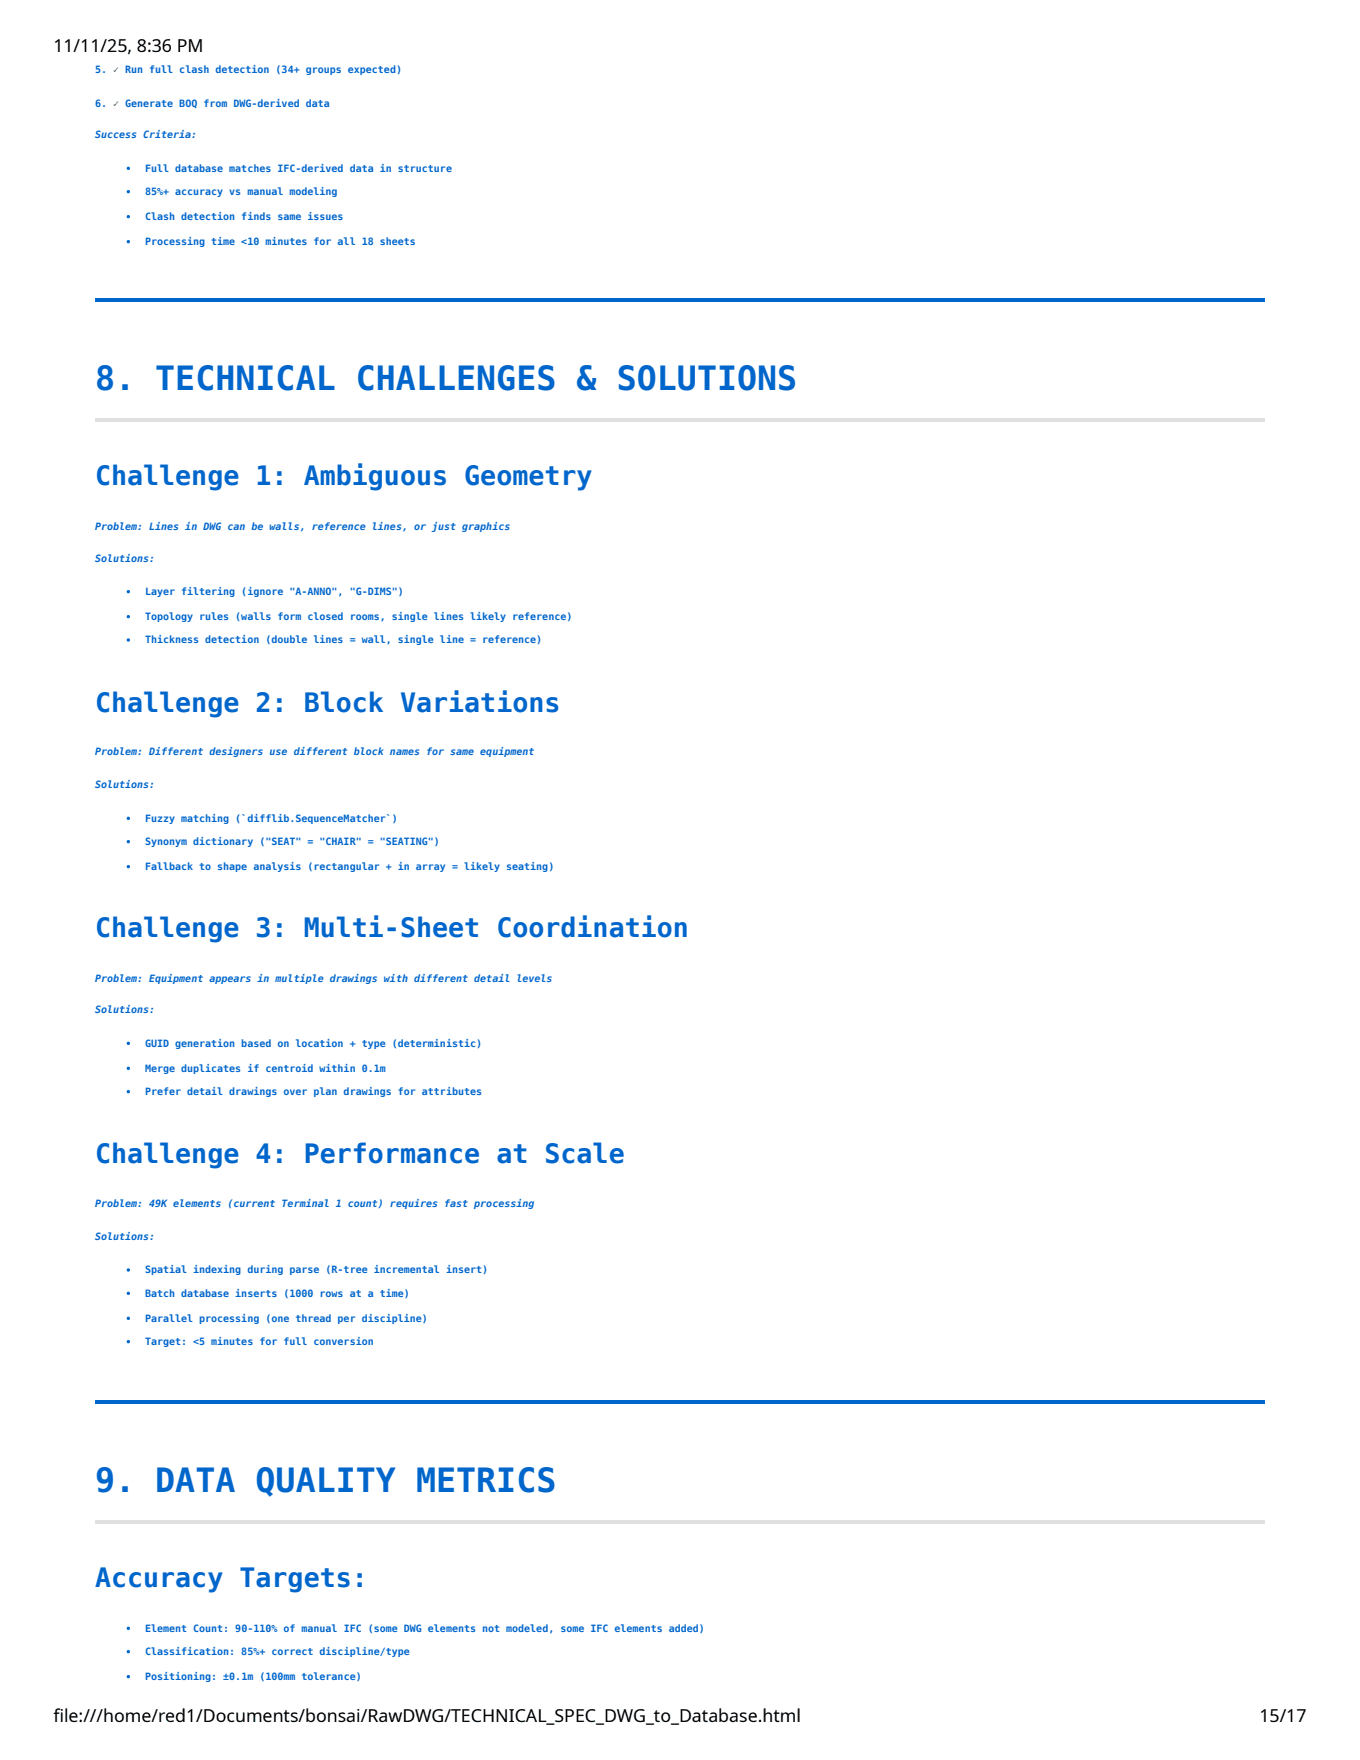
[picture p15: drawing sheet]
<svg xmlns="http://www.w3.org/2000/svg" width="216mm" height="279mm" viewBox="0 0 216 279" stroke-linecap="round" stroke-linejoin="round" font-family="sans-serif">
<defs><g id="words">
<g font-size="5.3" fill="#06c">
<text x="15.1" y="61.9">8. TECHNICAL CHALLENGES &amp; SOLUTIONS</text>
<text x="15.1" y="236.8">9. DATA QUALITY METRICS</text>
</g>
<g font-size="4.2" fill="#06c">
<text x="15.1" y="77">Challenge 1: Ambiguous Geometry</text>
<text x="15.1" y="113">Challenge 2: Block Variations</text>
<text x="15.1" y="148.7">Challenge 3: Multi-Sheet Coordination</text>
<text x="15.1" y="184.7">Challenge 4: Performance at Scale</text>
<text x="15.1" y="251.9">Accuracy Targets:</text>
</g>
<g font-size="2.8">
<text x="8.5" y="8.2">11/11/25, 8:36 PM</text>
<text x="8.5" y="273.3">fi le:///home/red1/Documents/bonsai/RawDWG/TECHNICAL_SPEC_DWG_to_Database.html</text>
<text x="199.9" y="273.3">15/17</text>
</g>
<g font-size="1.6" fill="#06c">
<text x="15.1" y="11.6">5. ✓ Run full clash detection (34+ groups expected)</text>
<text x="15.1" y="16.9">6. ✓ Generate BOQ from DWG-derived data</text>
<text x="15.1" y="22">Success Criteria:</text>
<text x="23" y="27.3">Full database matches IFC-derived data in structure</text>
<text x="23" y="31">85%+ accuracy vs manual modeling</text>
<text x="23" y="34.9">Clash detection finds same issues</text>
<text x="23" y="38.9">Processing time &lt;10 minutes for all 18 sheets</text>
<text x="15.1" y="84.1">Problem: Lines in DWG can be walls, reference lines, or just graphics</text>
<text x="15.1" y="89.2">Solutions:</text>
<text x="23" y="94.5">Layer filtering (ignore &quot;A-ANNO&quot;, &quot;G-DIMS&quot;)</text>
<text x="23" y="98.4">Topology rules (walls form closed rooms, single lines likely reference)</text>
<text x="23" y="102.1">Thickness detection (double lines = wall, single line = reference)</text>
<text x="15.1" y="119.9">Problem: Different designers use different block names for same equipment</text>
<text x="15.1" y="125.1">Solutions:</text>
<text x="23" y="130.4">Fuzzy matching (`difflib.SequenceMatcher`)</text>
<text x="23" y="134.1">Synonym dictionary (&quot;SEAT&quot; = &quot;CHAIR&quot; = &quot;SEATING&quot;)</text>
<text x="23" y="138.1">Fallback to shape analysis (rectangular + in array = likely seating)</text>
<text x="15.1" y="155.8">Problem: Equipment appears in multiple drawings with different detail levels</text>
<text x="15.1" y="160.9">Solutions:</text>
<text x="23" y="166.2">GUID generation based on location + type (deterministic)</text>
<text x="23" y="170.1">Merge duplicates if centroid within 0.1m</text>
<text x="23" y="173.8">Prefer detail drawings over plan drawings for attributes</text>
<text x="15.1" y="191.6">Problem: 49K elements (current Terminal 1 count) requires fast processing</text>
<text x="15.1" y="196.8">Solutions:</text>
<text x="23" y="202.1">Spatial indexing during parse (R-tree incremental insert)</text>
<text x="23" y="205.8">Batch database inserts (1000 rows at a time)</text>
<text x="23" y="209.8">Parallel processing (one thread per discipline)</text>
<text x="23" y="213.5">Target: &lt;5 minutes for full conversion</text>
<text x="23" y="259">Element Count: 90-110% of manual IFC (some DWG elements not modeled, some IFC elements added)</text>
<text x="23" y="262.7">Classification: 85%+ correct discipline/type</text>
<text x="23" y="266.7">Positioning: ±0.1m (100mm tolerance)</text>
</g>
</g></defs>
<path d="M15.1 47.4h185.7v.5h-185.7z" fill="#06c"/>
<path d="M15.1 66.4h185.7v.5h-185.7z" fill="#e0e0e0"/>
<path d="M15.1 222.2h185.7v.6h-185.7z" fill="#06c"/>
<path d="M15.1 241.3h185.7v.5h-185.7z" fill="#e0e0e0"/>
<g fill="#06c">
<circle cx="20.4" cy="26.7" r=".26"/>
<circle cx="20.4" cy="30.4" r=".26"/>
<circle cx="20.4" cy="34.4" r=".26"/>
<circle cx="20.4" cy="38.4" r=".26"/>
<circle cx="20.4" cy="93.9" r=".26"/>
<circle cx="20.4" cy="97.9" r=".26"/>
<circle cx="20.4" cy="101.6" r=".26"/>
<circle cx="20.4" cy="129.9" r=".26"/>
<circle cx="20.4" cy="133.6" r=".26"/>
<circle cx="20.4" cy="137.6" r=".26"/>
<circle cx="20.4" cy="165.6" r=".26"/>
<circle cx="20.4" cy="169.6" r=".26"/>
<circle cx="20.4" cy="173.3" r=".26"/>
<circle cx="20.4" cy="201.6" r=".26"/>
<circle cx="20.4" cy="205.3" r=".26"/>
<circle cx="20.4" cy="209.3" r=".26"/>
<circle cx="20.4" cy="213" r=".26"/>
<circle cx="20.4" cy="258.5" r=".26"/>
<circle cx="20.4" cy="262.2" r=".26"/>
<circle cx="20.4" cy="266.2" r=".26"/>
</g>
<use href="#words"/>
</svg>
